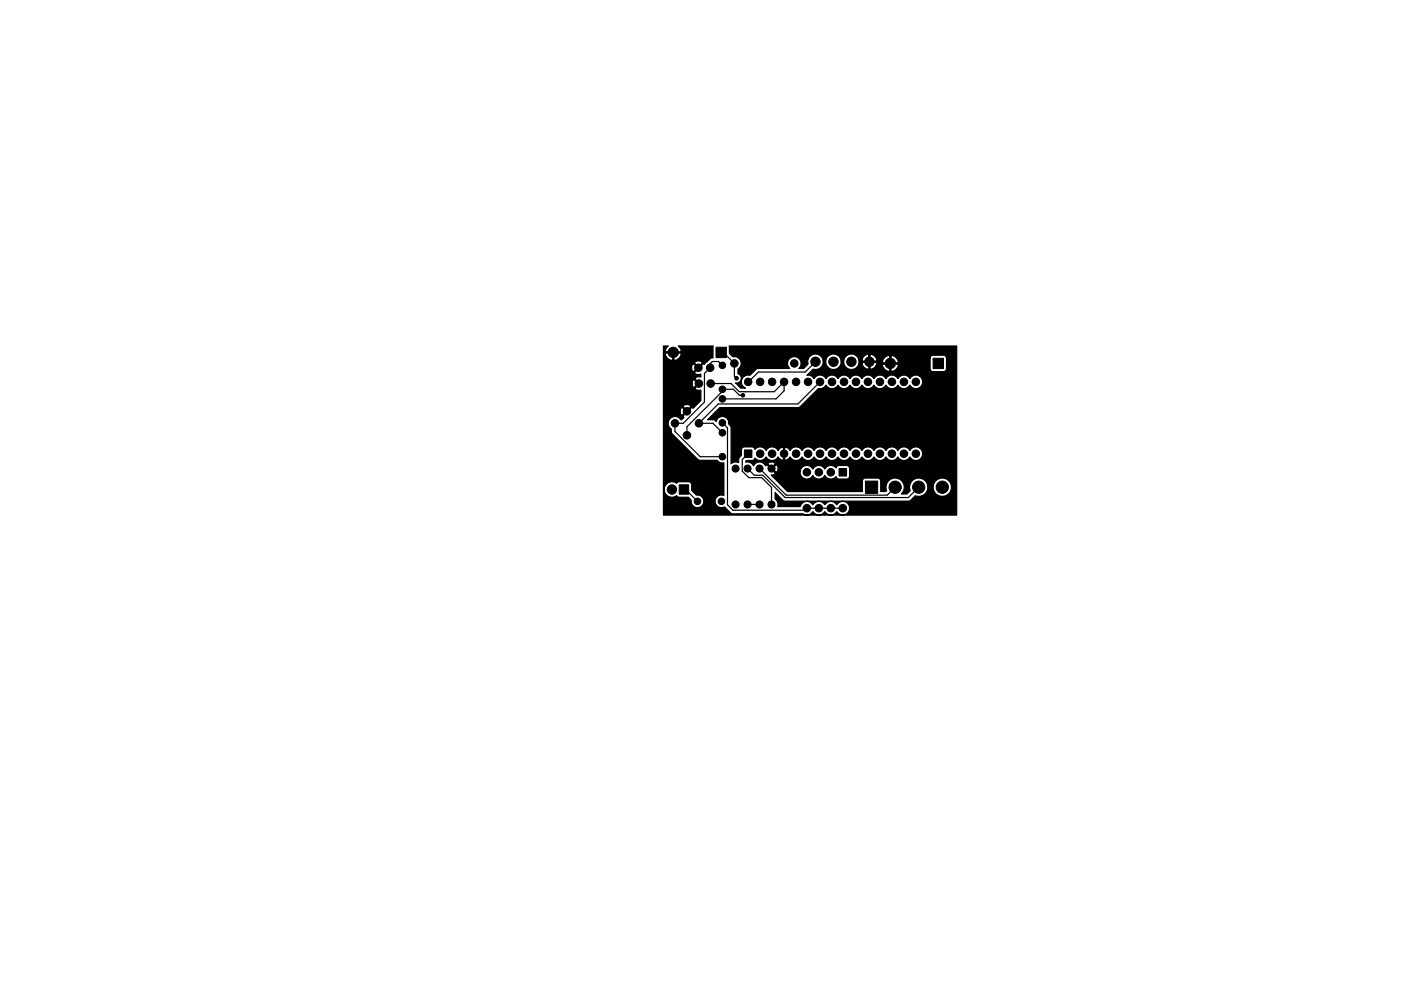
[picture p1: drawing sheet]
<svg xmlns="http://www.w3.org/2000/svg" width="297mm" height="210mm" viewBox="0 0 297 210" stroke-linecap="round" stroke-linejoin="round" font-family="sans-serif">
<g fill="#000" stroke="#000" stroke-width=".21">
<path d="M151.8 73.7h2.2v2.2h-2.2zM197.8 76h2.2v2.2h-2.2zM157.8 95.5h1.6v1.6h-1.6zM177.9 99.4h1.6v1.6h-1.6zM144 102.9h2v2h-2zM183.5 102.1h2.6v2.6h-2.6z"/>
<circle cx="142.7" cy="74.8" r="1.1"/>
<circle cx="148.1" cy="78" r=".8"/>
<circle cx="150.6" cy="78" r=".8"/>
<circle cx="153.2" cy="77.5" r=".7"/>
<circle cx="155.7" cy="77.1" r=".8"/>
<circle cx="168.4" cy="77.1" r=".8"/>
<circle cx="172.9" cy="76.8" r="1"/>
<circle cx="176.7" cy="76.8" r="1"/>
<circle cx="180.5" cy="76.8" r="1"/>
<circle cx="184.3" cy="76.8" r="1"/>
<circle cx="188.8" cy="77.1" r="1.1"/>
<circle cx="143.1" cy="89.8" r=".8"/>
<circle cx="145.6" cy="87.3" r=".8"/>
<circle cx="145.6" cy="92.3" r=".8"/>
<circle cx="148.2" cy="81.4" r=".8"/>
<circle cx="148.2" cy="89.8" r=".8"/>
<circle cx="150.7" cy="81.4" r=".8"/>
<circle cx="153.2" cy="89.7" r=".7"/>
<circle cx="153.2" cy="91.8" r=".7"/>
<circle cx="153.2" cy="84.6" r=".7"/>
<circle cx="153.2" cy="96.9" r=".7"/>
<circle cx="153.2" cy="82.6" r=".7"/>
<circle cx="156" cy="99.4" r=".75"/>
<circle cx="156.2" cy="80.3" r=".38"/>
<circle cx="157.5" cy="83.9" r=".38"/>
<circle cx="158.5" cy="99.4" r=".75"/>
<circle cx="158.6" cy="81" r=".8"/>
<circle cx="161" cy="99.4" r=".75"/>
<circle cx="161.2" cy="96.3" r=".8"/>
<circle cx="161.2" cy="81" r=".8"/>
<circle cx="163.6" cy="99.4" r=".75"/>
<circle cx="163.7" cy="96.3" r=".8"/>
<circle cx="163.7" cy="81" r=".8"/>
<circle cx="166.2" cy="96.3" r=".8"/>
<circle cx="166.2" cy="81" r=".8"/>
<circle cx="168.8" cy="96.3" r=".8"/>
<circle cx="168.8" cy="81" r=".8"/>
<circle cx="171.3" cy="96.3" r=".8"/>
<circle cx="171.3" cy="81" r=".8"/>
<circle cx="173.9" cy="96.3" r=".8"/>
<circle cx="173.9" cy="81" r=".8"/>
<circle cx="176.4" cy="81" r=".8"/>
<circle cx="176.4" cy="96.3" r=".8"/>
<circle cx="178.9" cy="96.3" r=".8"/>
<circle cx="178.9" cy="81" r=".8"/>
<circle cx="181.5" cy="81" r=".8"/>
<circle cx="181.5" cy="96.3" r=".8"/>
<circle cx="184" cy="81" r=".8"/>
<circle cx="184" cy="96.3" r=".8"/>
<circle cx="186.6" cy="81" r=".8"/>
<circle cx="186.6" cy="96.3" r=".8"/>
<circle cx="189.1" cy="81" r=".8"/>
<circle cx="189.1" cy="96.3" r=".8"/>
<circle cx="191.6" cy="81" r=".8"/>
<circle cx="191.6" cy="96.3" r=".8"/>
<circle cx="194.2" cy="96.3" r=".8"/>
<circle cx="194.2" cy="81" r=".8"/>
<circle cx="142.5" cy="103.9" r="1"/>
<circle cx="147.9" cy="106.4" r=".7"/>
<circle cx="153" cy="106.4" r=".7"/>
<circle cx="156" cy="107" r=".75"/>
<circle cx="158.5" cy="107" r=".75"/>
<circle cx="161" cy="107" r=".75"/>
<circle cx="163.6" cy="107" r=".75"/>
<circle cx="171.1" cy="107.8" r=".8"/>
<circle cx="171.1" cy="100.2" r=".8"/>
<circle cx="173.6" cy="107.8" r=".8"/>
<circle cx="173.6" cy="100.2" r=".8"/>
<circle cx="176.1" cy="107.8" r=".8"/>
<circle cx="176.1" cy="100.2" r=".8"/>
<circle cx="178.7" cy="107.8" r=".8"/>
<circle cx="189.8" cy="103.4" r="1.3"/>
<circle cx="194.8" cy="103.4" r="1.3"/>
<circle cx="199.8" cy="103.4" r="1.3"/>
</g>
<g fill="none" stroke="#000" stroke-width=".25">
<path d="M152.9 74.8h.5l2.3 2.3v2.7l.5 .5M153.2 77.5l-.9-.8h-1.3l-.4 .5v.8l-1.2 1.2v6.1l-4.5 4.5h-1.8v1.8l5.3 5.3h4.8M172.9 76.8l-2.2 2.1h-9.9l-2.2 2.1M150.7 81.4h4.3l1.7 1.7h7.4l2.1-2.1v1.9l-1.7 1.7h-11.3M153.2 89.7l1 1.1v16.3l1.2 1.1h15.2l.5-.4h7.6M157.5 83.9h-.7l-1.3-1.3h-2.3v.4l-7.6 7.5v1.8M158 83.1h.1M158.5 99.4l1.4 1.4h1.8l4.8 4.8h26.1l2.2-2.2M158.6 96.3l-1.2 1.2v2.5l1.4 1.3h2.7l2.1 2.1v3.6M161 99.4l5.7 5.7h21.4l1.7-1.7M171.3 99.9l-.2 .3M173.9 81l-4.7 4.7h-16.9l-4.1 4.1h3l2 2"/>
<path d="M173.9 96.3l-.3 .2M176.4 99.9l-.3 .3M178.9 96.3l-.2 .2M145 103.9h.4l2.5 2.5M158.5 107h2.5"/>
</g>
<path d="M140.7 73.4h1l-.2 .2a.89 .89 0 0 0-.3 1h3.1l.1-.4-.6-.8h7.4v2.5l-.6 .2-1.3 1.2-.2-.1-1.8 1.8v.3l.3 .1h1v.6l-.5-.1a.63 .63 0 0 0-.7 .5l1 1-1 1a.99 .99 0 0 0 1.2 .4v2.2l-1.7 1.6-.3-.1-1.8 1.8 .2 .3-.5 .4-.3-.1a1.44 1.44 0 0 0-2.2 0 1.44 1.44 0 0 0 .3 2.1l.1 .7 .2 .4 5.4 5.4 .4 .2h3.7l.7 .5h.7v6.9a1.37 1.37 0 0 0-1.9 1.4 1.37 1.37 0 0 0 2.1 1.1l1.2 1.2 .5 .2 15 .1a1.61 1.61 0 0 0 2-.5 1.53 1.53 0 0 0 2.5 0 1.53 1.53 0 0 0 2.6 0 1.44 1.44 0 0 0 2.1 .3 1.44 1.44 0 0 0 0-2.2 1.44 1.44 0 0 0-2.1 .4 1.63 1.63 0 0 0-2.7 0 1.53 1.53 0 0 0-2.5 0 1.43 1.43 0 0 0-1.5-.7 1.43 1.43 0 0 0-1.1 1.1h-4.8v-.9l-.6-.7v-1.4l1.6 1.6 .6 .2h26.1l.4-.1 1.1-1h.1a1.94 1.94 0 0 0 2.5-2h1.2v.4a1.94 1.94 0 0 0 2.9 1.4 1.94 1.94 0 0 0 0-3.3 1.94 1.94 0 0 0-2.9 1.5h-1.2l-.1-.4a1.94 1.94 0 0 0-2.5-1.3 1.94 1.94 0 0 0-1.1 2.6l-.7 .7h-1.2a1.94 1.94 0 0 0-.9-3.3 1.94 1.94 0 0 0-2.2 2.6l-.2 .2h-1.1v-2.4l-.3-.4-2.9-.1a.64 .64 0 0 0-.7 .7v2.2h-15.8l-3.5-3.5h.1a.59 .59 0 0 0 .8-.4l-1-1h.4l.7 .8 .3-.1h4.8v.2a1.44 1.44 0 0 0 1.2 1.3 1.44 1.44 0 0 0 1.5-.7 1.44 1.44 0 0 0 2.6 0 1.44 1.44 0 0 0 2.4 .2l.1 .3 .4 .2 2-.1 .3-.4v-1.7a.64 .64 0 0 0-.6-.6h-1.7l-.4 .1-.1 .4-.2-.2a1.44 1.44 0 0 0-2.2 .4 1.44 1.44 0 0 0-2.6 0 1.44 1.44 0 0 0-1.5-.7 1.44 1.44 0 0 0-1.2 1.3h-4.8l.2-.8a.59 .59 0 0 0-.5-.7l-.7 .8h-.4l-.8-.8-.3 .3-.3-.4h.8l.8 .7 .8-.7-.1-.3-.8-.2-.6 .2-.1 .3h-.8a1.38 1.38 0 0 0-2.2 .4 1.37 1.37 0 0 0-1.7-.8l.2-.4h1.2l.4-.2 .1-.3 .2 .2a1.44 1.44 0 0 0 2.2-.5 1.44 1.44 0 0 0 2.6 0l.3 .4a.62 .62 0 0 0 .8 .2v-2.5h.3v2.5l.2 .2 .4-.2 .5-.6a1.44 1.44 0 0 0 2.6 0 1.44 1.44 0 0 0 2.5 0 1.44 1.44 0 0 0 2.5 0 1.44 1.44 0 0 0 2.6 0 1.44 1.44 0 0 0 2.5 0 1.44 1.44 0 0 0 2.6 0 1.44 1.44 0 0 0 2.5 0 1.44 1.44 0 0 0 2.5 0 1.44 1.44 0 0 0 2.6 0 1.44 1.44 0 0 0 2.5 0 1.44 1.44 0 0 0 2.2 .5 1.44 1.44 0 0 0 0-2.3 1.44 1.44 0 0 0-2.2 .5 1.44 1.44 0 0 0-2.5 0 1.44 1.44 0 0 0-2.6 0 1.44 1.44 0 0 0-2.5 0 1.44 1.44 0 0 0-2.5 0 1.44 1.44 0 0 0-2.6 0 1.44 1.44 0 0 0-2.5 0 1.44 1.44 0 0 0-2.6 0 1.44 1.44 0 0 0-2.5 0 1.44 1.44 0 0 0-2.5 0 1.44 1.44 0 0 0-2.6 0l-.3-.4a.89 .89 0 0 0-1.1-.2 .94 .94 0 0 0-1.1 .6 1.44 1.44 0 0 0-2.6 0 1.44 1.44 0 0 0-2.4-.3l-.1-.3-.4-.2-2 .1-.3 .4v1.3l-.6 .8v.8l-.8-.2-.8 .4v-7.6l-.5-1a1.34 1.34 0 0 0-1.1-1.4 1.34 1.34 0 0 0-1.5 1l-.6-.3-1.3-.1 2.6-2.5 16.9-.1 4-4 1-.1 .6-.6a1.44 1.44 0 0 0 2.6 0 1.44 1.44 0 0 0 2.5 0 1.44 1.44 0 0 0 2.6 0 1.44 1.44 0 0 0 2.5 0 1.44 1.44 0 0 0 2.5 0 1.44 1.44 0 0 0 2.6 0 1.44 1.44 0 0 0 2.5 0 1.44 1.44 0 0 0 2.2 .4 1.44 1.44 0 0 0 0-2.2 1.44 1.44 0 0 0-2.2 .4 1.44 1.44 0 0 0-2.5 0 1.44 1.44 0 0 0-2.6 0 1.44 1.44 0 0 0-2.5 0 1.44 1.44 0 0 0-2.5 0 1.44 1.44 0 0 0-2.6 0 1.44 1.44 0 0 0-2.5 0 1.44 1.44 0 0 0-2.6 0 1.44 1.44 0 0 0-2.5 0l-.6-.6-.9-.1 1.3-1.3a1.64 1.64 0 0 0 2.1-1.7h.6v.3a1.64 1.64 0 0 0 1.8 1.5 1.64 1.64 0 0 0 1.4-1.8h.6v.3a1.64 1.64 0 0 0 1.5 1.5 1.64 1.64 0 0 0 1.7-1.3h.6l.4 .8a.93 .93 0 0 0 1.1 .3v-1.3h.3v1.3l.2 .1 .3-.1 .8-.7h1.3l.4 .8 .9 .5 .2-.1v-1.5h.3v1.5a1.24 1.24 0 0 0 1.4-1.5h-3.1l-.1 .3h-1.3l.1-.4-.1-.2h-2.9l-.2 .2h-.6l.1-.4h4.9l.1 .3h1.4v-1.5h.3v1.5h1.4a.83 .83 0 0 0-.2-1h7.1v2.2a.64 .64 0 0 0 .6 .6h2.2l.5-.1 .2-.5v-2.2a.64 .64 0 0 0-.7-.6h-2.3l-.3 .2-.2 .4h-7.1l-.3-.3a.95 .95 0 0 0-1.2-.2 1.36 1.36 0 0 0-1.5 1.2h-4.9l-.1-.3h.6l.2 .2h1.3v-1.3h.3v1.3h1.3a1.21 1.21 0 0 0-1.6-1.3 1.26 1.26 0 0 0-1.5 1.1l-.6-.1a1.64 1.64 0 0 0-1.7-1.2 1.64 1.64 0 0 0-1.5 1.5h-.6v-.3a1.64 1.64 0 0 0-1.8-1.2 1.64 1.64 0 0 0-1.4 1.5h-.6v-.3a1.64 1.64 0 0 0-2.1-1.1 1.64 1.64 0 0 0-1.1 2l-.9 1h-1a1.44 1.44 0 0 0 0-2.1 1.44 1.44 0 0 0-2 0 1.44 1.44 0 0 0 0 2.1h-6.8l-1.6 1.4h-.2a1.44 1.44 0 0 0-1.6 1.1 1.44 1.44 0 0 0 .9 1.6h-1.1l-1-1a1.02 1.02 0 0 0 1.1-.8 1.02 1.02 0 0 0-.6-1.2v-1l.1-.1a1.44 1.44 0 0 0 .4-1.7 1.44 1.44 0 0 0-1.6-.8l-.8-.7v-1.6h48.2v35.9h-62.1v-5.6h.1a1.64 1.64 0 0 0 .9 1.6 1.64 1.64 0 0 0 1.8-.1l.4 .3h2l.7 .6a1.34 1.34 0 0 0 1.2 1.6 1.34 1.34 0 0 0 1.4-1.4 1.34 1.34 0 0 0-1.6-1.2l-1-1v-1.2a.64 .64 0 0 0-.6-.7h-2.1l-.4 .3-.3-.1a1.64 1.64 0 0 0-2.4 1.3h-.1v-16.4h3.5l.2 .7 .3 .1 .8-.8-.8-.8h-.3l-.2 .8h-3.5v-1h4.1l.8 .8 .9-.8a.96 .96 0 0 0-1.7 0h-4.1v-4.9h6l.2 .7 .3 .1 .8-.8-.8-.8h-.3l-.2 .8h-6v-3.3h5.9a.63 .63 0 0 0 .5 .7l.8-.8-.8-.8a.78 .78 0 0 0-.5 .9h-5.9v-1.1h6.6l.8 .8 .8-.8-.1-.2-.8-.2-.7 .2v.2h-6.6v-1.8h.4l.4 .8 .9 .5 .2-.2v-1.4h.3v1.4a1.24 1.24 0 0 0 1.4-1.4h-3.1l-.1 .3h-.4zM161 80.9h.3v.2l-.3 .1z" fill="#000" stroke="#000" stroke-width=".25"/>
</svg>
